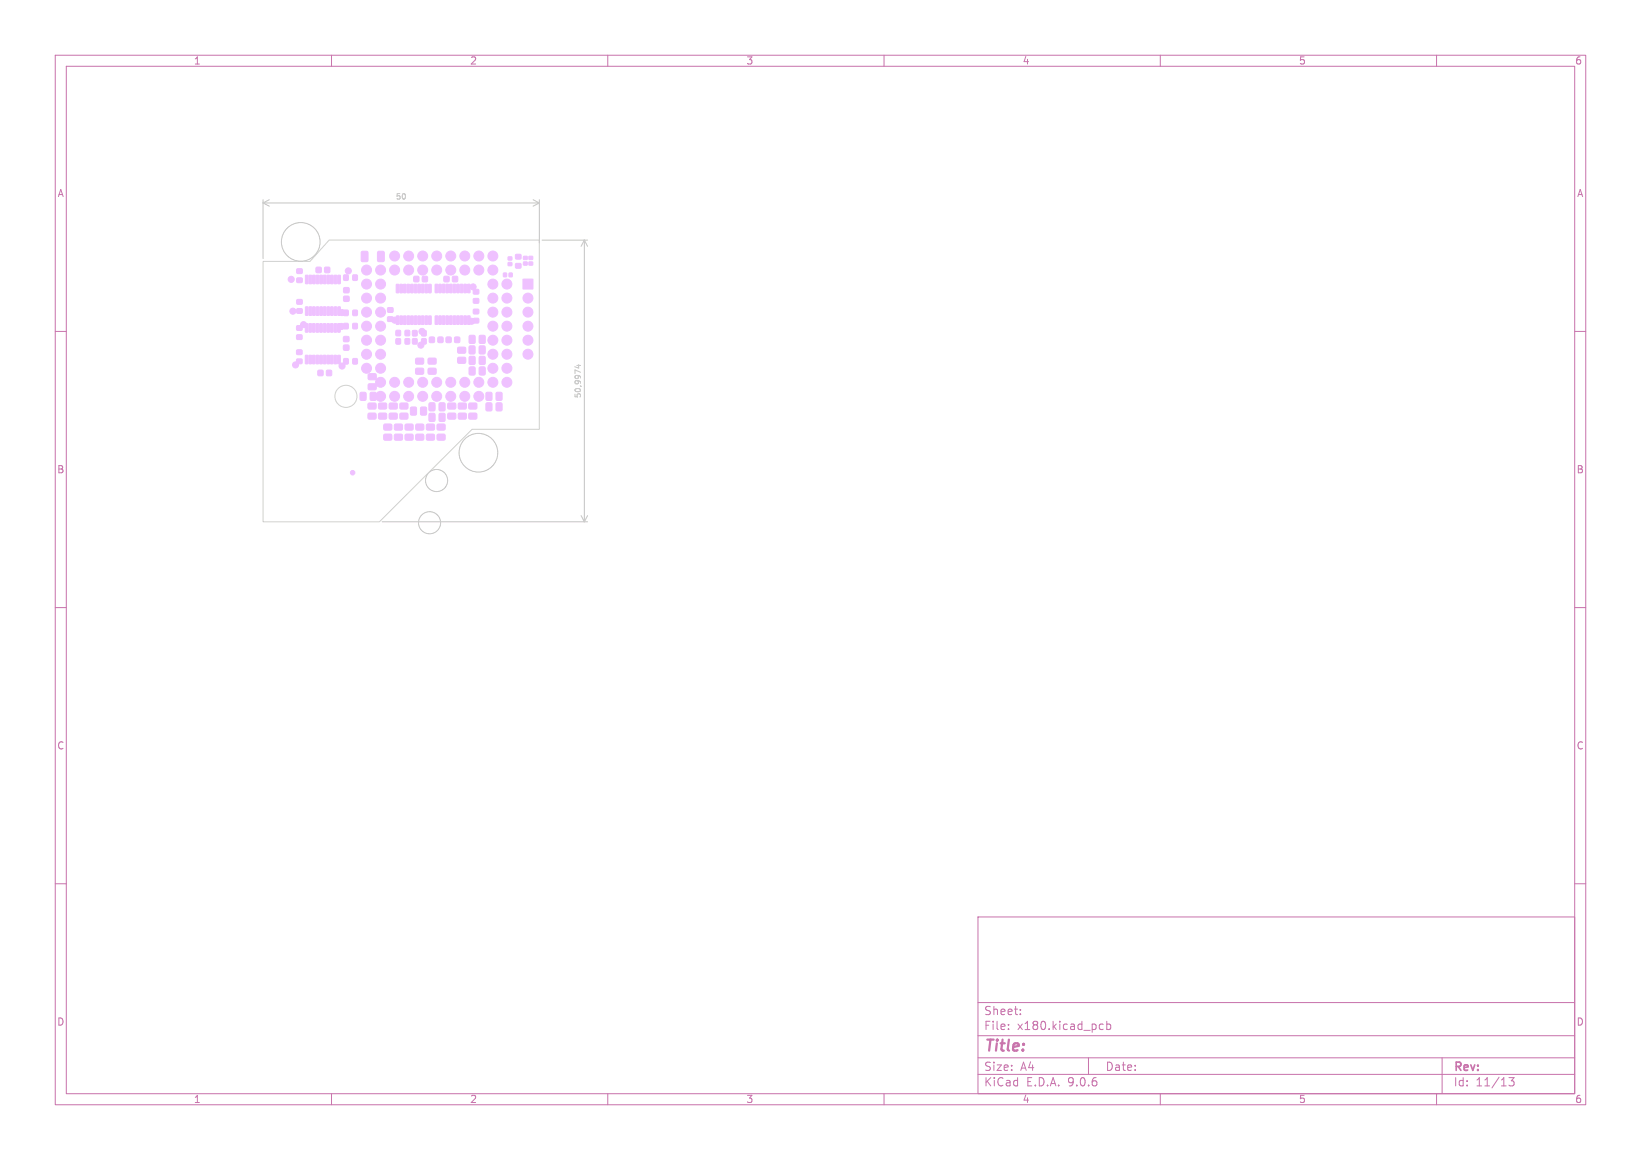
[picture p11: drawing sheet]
<svg xmlns="http://www.w3.org/2000/svg" width="297mm" height="210mm" viewBox="0 0 297 210" stroke-linecap="round" stroke-linejoin="round" font-family="sans-serif">
<defs><g id="words">
<text font-size="2.8" fill="#c872ab" x="178" y="190.9">Title:</text>
<g font-size="2.1" fill="#c872ab">
<text x="178" y="184">Sheet:</text>
<text x="178" y="186.7">File:</text>
<text x="184.1" y="186.7">x180.kicad_pcb</text>
<text x="178" y="196.9">KiCad</text>
<text x="178" y="194.1">Size:</text>
<text x="184.7" y="194.1">A4</text>
<text x="185.7" y="196.9">E.D.A.</text>
<text x="193.3" y="196.9">9.0.6</text>
<text x="200" y="194.1">Date:</text>
<text x="263" y="194.3">Rev:</text>
<text x="263" y="196.9">Id:</text>
<text x="267.1" y="196.9">11/13</text>
</g>
<g font-size="1.8" fill="#c872ab">
<text x="35" y="11.9">1</text>
<text x="85" y="11.9">2</text>
<text x="135" y="11.9">3</text>
<text x="185" y="11.9">4</text>
<text x="235" y="11.9">5</text>
<text x="285" y="11.9">6</text>
<text x="10.3" y="35.9">A</text>
<text x="285.4" y="35.9">A</text>
<text x="10.3" y="85.9">B</text>
<text x="285.3" y="85.9">B</text>
<text x="10.3" y="135.9">C</text>
<text x="285.3" y="135.9">C</text>
<text x="10.3" y="185.9">D</text>
<text x="285.3" y="185.9">D</text>
<text x="35" y="199.9">1</text>
<text x="85" y="199.9">2</text>
<text x="135" y="199.9">3</text>
<text x="185" y="199.9">4</text>
<text x="235" y="199.9">5</text>
<text x="285" y="199.9">6</text>
</g>
<g font-size="1.4" fill="#c2c2c2">
<text x="71.5" y="36.3">50</text>
<text x="105.3" y="72.2" transform="rotate(-90 105.3 72.2)">50,9974</text>
</g>
</g></defs>
<g fill="none" stroke="#c872ab" stroke-width=".18">
<path d="M10 10h277v190h-277zM12 12h273v186h-273zM60 10v2M110 10v2M160 10v2M210 10v2M260 10v2M10 60h2M285 60h2M10 110h2M285 110h2M10 160h2"/>
<path d="M177 166h108v32h-108zM285 160h2M60 198v2M110 198v2M160 198v2M177 194.5h108M177 191.5h108M177 187.5h108M177 181.5h108M182.5 186.3v.1M182.5 185.5v.1M184.7 183.6v.1"/>
<path d="M184.7 182.8v.1M197 191.5v3M199.2 185.4l.5 .1M199.7 186.3l-.5 .1M200.3 185.5l.4-.1 .3 .3v.4l-.1 .2h-.6M200.3 184.9v1.5M210 198v2M260 198v2M261 191.5v6.5M273.1 195.1h.9l-.5 .6 .5 .1v.7l-.3 .1h-.4l-.2-.1"/>
</g>
<g fill="#efc1ff" stroke="#efc1ff" stroke-width=".18">
<path d="M95.7 46.4h.7v.6h-.7z"/>
<path d="M95.7 47.4h.7v.6h-.7z"/>
<path d="M94.8 46.4h.6v.6h-.6z"/>
<path d="M94.8 47.4h.6v.6h-.6z"/>
<path d="M92 47.5h.6v.6h-.6z"/>
<path d="M92 46.5h.6v.6h-.6z"/>
<path d="M91.1 49.4h.6v.7h-.6z"/>
<path d="M92.1 49.4h.6v.7h-.6z"/>
<path d="M86.8 66.5h1v1.3h-1z"/>
<path d="M85 66.5h.9v1.3h-.9z"/>
<path d="M74.7 59.9h.8v.9h-.8z"/>
<path d="M76.3 59.9h.8v.9h-.8z"/>
<path d="M81.1 74.9h1.3v.9h-1.3z"/>
<path d="M81.1 73h1.3v1h-1.3z"/>
<path d="M86.8 62.7h.9v1.3h-.9z"/>
<path d="M85 62.7h.9v1.3h-.9z"/>
<path d="M68.6 74.9h1.3v.9h-1.3z"/>
<path d="M68.6 73h1.3v1h-1.3z"/>
<path d="M72.4 74.9h1.4v.9h-1.4z"/>
<path d="M72.4 73h1.4v1h-1.4z"/>
<path d="M63.9 58.6h.7v.9h-.7z"/>
<path d="M62.2 58.6h.8v.9h-.8z"/>
<path d="M62.2 52.1h.9v.9h-.9z"/>
<path d="M62.2 53.7h.9v.8h-.9z"/>
<path d="M84.9 74.9h1.3v.9h-1.3z"/>
<path d="M84.9 73h1.3v1h-1.3z"/>
<path d="M94.7 50.5h1.7v1.8h-1.7z"/>
<path d="M66.7 67.7h1.3v1h-1.3z"/>
<path d="M66.7 69.5h1.3v1h-1.3z"/>
<path d="M62.2 62.5h.9v.9h-.9z"/>
<path d="M62.2 61h.9v.8h-.9z"/>
<path d="M79.5 74.9h1v1.3h-1z"/>
<path d="M77.7 74.9h1v1.3h-1z"/>
<path d="M74.7 61.3h.8v1h-.8z"/>
<path d="M76.3 61.3h.8v1h-.8z"/>
<path d="M65.2 71.1h1v1.3h-1z"/>
<path d="M67.1 71.1h.9v1.3h-.9z"/>
<path d="M85.7 56h.9v.8h-.9z"/>
<path d="M85.7 57.7h.9v.7h-.9z"/>
<path d="M89.8 73h1v1.3h-1z"/>
<path d="M88 73h1v1.3h-1z"/>
<path d="M86.8 60.8h1v1.3h-1z"/>
<path d="M85 60.8h.9v1.3h-.9z"/>
<path d="M57.6 67.1h.8v.9h-.8z"/>
<path d="M59.1 67.1h.9v.9h-.9z"/>
<path d="M73.4 78.7h1.3v.9h-1.3z"/>
<path d="M73.4 76.8h1.3v1h-1.3z"/>
<path d="M71.7 59.8h.8v1h-.8z"/>
<path d="M73.3 59.8h.8v1h-.8z"/>
<path d="M71.7 57.2l.5 .1-.1 1.4h-.4z"/>
<path d="M72.4 57.2l.4 .1v1.4h-.4z"/>
<path d="M73 57.2l.5 .1-.1 1.4h-.4z"/>
<path d="M73.7 57.2l.4 .1v1.4h-.4z"/>
<path d="M74.3 57.2l.5 .1-.1 1.4h-.4z"/>
<path d="M75 57.2l.4 .1v1.4h-.4z"/>
<path d="M75.6 57.2l.5 .1-.1 1.4h-.4z"/>
<path d="M76.3 57.2l.4 .1v1.4h-.4z"/>
<path d="M76.9 57.2l.5 .1-.1 1.4h-.4z"/>
<path d="M77.6 57.2l.4 .1v1.4h-.4z"/>
<path d="M77.6 51.5h.4v1.5h-.4z"/>
<path d="M76.9 51.5h.5l-.1 1.5h-.4z"/>
<path d="M76.3 51.5h.4v1.5h-.4z"/>
<path d="M75.6 51.5h.5l-.1 1.5h-.4z"/>
<path d="M75 51.5h.4v1.5h-.4z"/>
<path d="M74.3 51.5h.5l-.1 1.5h-.4z"/>
<path d="M73.7 51.5h.4v1.5h-.4z"/>
<path d="M73 51.5h.5l-.1 1.5h-.4z"/>
<path d="M72.4 51.5h.4v1.5h-.4z"/>
<path d="M71.7 51.5h.5l-.1 1.5h-.4z"/>
<path d="M71.7 61.3h.8v1h-.8z"/>
<path d="M73.3 61.3h.8v1h-.8z"/>
<path d="M76.2 73.8h.9v1.3h-.9z"/>
<path d="M74.3 73.8h1v1.3h-1z"/>
<path d="M53.7 60.6h.9v.8h-.9z"/>
<path d="M53.7 59h.9v.8h-.9z"/>
<path d="M82.9 64.7h1.3v1h-1.3z"/>
<path d="M82.9 62.9h1.3v1h-1.3z"/>
<path d="M77.7 61.1h.9v.9h-.9z"/>
<path d="M79.3 61.1h.8v.9h-.8z"/>
<path d="M80.4 50.1h.8v.9h-.8z"/>
<path d="M81.9 50.1h.9v.9h-.9z"/>
<path d="M63.9 56.2h.7v.9h-.7z"/>
<path d="M62.2 56.2h.8v.9h-.8z"/>
<path d="M53.7 63.4h.9v.8h-.9z"/>
<path d="M53.7 65h.9v.8h-.9z"/>
<path d="M69.5 78.7h1.4v.9h-1.4z"/>
<path d="M69.5 76.8h1.4v1h-1.4z"/>
<path d="M85.7 54.1h.9v.8h-.9z"/>
<path d="M85.7 52.4h.9v.8h-.9z"/>
<path d="M70.2 55.7h.9v.8h-.9z"/>
<path d="M70.2 57.4h.9v.8h-.9z"/>
<path d="M53.7 54.3h1v.7h-1z"/>
<path d="M53.7 55.9h1v.8h-1z"/>
<path d="M78.8 57.2h.4v1.5h-.5z"/>
<path d="M79.4 57.2h.5l-.1 1.5h-.4z"/>
<path d="M80.1 57.2h.4v1.5h-.5z"/>
<path d="M80.7 57.2h.5l-.1 1.5h-.4z"/>
<path d="M81.4 57.2h.4v1.5h-.5z"/>
<path d="M82 57.2h.5l-.1 1.5h-.4z"/>
<path d="M82.7 57.2h.4v1.5h-.5z"/>
<path d="M83.3 57.2h.5l-.1 1.5h-.4z"/>
<path d="M84 57.2h.4v1.5h-.5z"/>
<path d="M84.6 57.2h.5l-.1 1.5h-.4z"/>
<path d="M84.6 51.5h.5l-.1 1.5-.4-.1z"/>
<path d="M84 51.5h.4v1.5l-.5-.1z"/>
<path d="M83.3 51.5h.5l-.1 1.5-.4-.1z"/>
<path d="M82.7 51.5h.4v1.5l-.5-.1z"/>
<path d="M82 51.5h.5l-.1 1.5-.4-.1z"/>
<path d="M81.4 51.5h.4v1.5l-.5-.1z"/>
<path d="M80.7 51.5h.5l-.1 1.5-.4-.1z"/>
<path d="M80.1 51.5h.4v1.5l-.5-.1z"/>
<path d="M79.4 51.5h.5l-.1 1.5-.4-.1z"/>
<path d="M78.8 51.5h.4v1.5l-.5-.1z"/>
<path d="M71.4 78.7h1.4v.9h-1.4z"/>
<path d="M71.4 76.8h1.4v1h-1.4z"/>
<path d="M55.3 64.3l.4 .1v1.5l-.4-.1z"/>
<path d="M55.9 64.3l.5 .1-.1 1.5-.4-.1z"/>
<path d="M56.6 64.3l.4 .1v1.5l-.4-.1z"/>
<path d="M57.2 64.3l.5 .1-.1 1.5-.4-.1z"/>
<path d="M57.9 64.3l.4 .1v1.5l-.4-.1z"/>
<path d="M58.5 64.3l.5 .1-.1 1.5-.4-.1z"/>
<path d="M59.2 64.3l.4 .1v1.5l-.4-.1z"/>
<path d="M59.8 64.3l.5 .1-.1 1.5-.4-.1z"/>
<path d="M60.5 64.3l.4 .1v1.5l-.4-.1z"/>
<path d="M61.1 64.3l.5 .1-.1 1.5-.4-.1z"/>
<path d="M61.1 58.6l.5 .1-.1 1.4h-.4z"/>
<path d="M60.5 58.6l.4 .1v1.4h-.4z"/>
<path d="M59.8 58.6l.5 .1-.1 1.4h-.4z"/>
<path d="M59.2 58.6l.4 .1v1.4h-.4z"/>
<path d="M58.5 58.6l.5 .1-.1 1.4h-.4z"/>
<path d="M57.9 58.6l.4 .1v1.4h-.4z"/>
<path d="M57.2 58.6l.5 .1-.1 1.4h-.4z"/>
<path d="M56.6 58.6l.4 .1v1.4h-.4z"/>
<path d="M55.9 58.6l.5 .1-.1 1.4h-.4z"/>
<path d="M55.3 58.6l.4 .1v1.4h-.4z"/>
<path d="M77.2 78.7h1.4v.9h-1.4z"/>
<path d="M77.2 76.8h1.4v1h-1.4z"/>
<path d="M61.2 49.8l.4 .1-.1 1.5-.4-.1z"/>
<path d="M60.5 49.8l.5 .1-.1 1.5-.4-.1z"/>
<path d="M59.9 49.8l.4 .1-.1 1.5-.4-.1z"/>
<path d="M59.2 49.8l.5 .1-.1 1.5-.4-.1z"/>
<path d="M58.6 49.8l.4 .1-.1 1.5-.4-.1z"/>
<path d="M57.9 49.8l.5 .1-.1 1.5-.4-.1z"/>
<path d="M57.3 49.8l.4 .1-.1 1.5-.4-.1z"/>
<path d="M56.6 49.8l.5 .1-.1 1.5-.4-.1z"/>
<path d="M56 49.8l.4 .1-.1 1.5-.4-.1z"/>
<path d="M55.3 49.8l.5 .1-.1 1.5-.4-.1z"/>
<path d="M55.3 55.6h.5l-.1 1.5-.4-.1z"/>
<path d="M56 55.6h.4l-.1 1.5-.4-.1z"/>
<path d="M56.6 55.6h.5l-.1 1.5-.4-.1z"/>
<path d="M57.3 55.6h.4l-.1 1.5-.4-.1z"/>
<path d="M57.9 55.6h.5l-.1 1.5-.4-.1z"/>
<path d="M58.6 55.6h.4l-.1 1.5-.4-.1z"/>
<path d="M59.2 55.6h.5l-.1 1.5-.4-.1z"/>
<path d="M59.9 55.6h.4l-.1 1.5-.4-.1z"/>
<path d="M60.5 55.6h.5l-.1 1.5-.4-.1z"/>
<path d="M61.2 55.6h.4l-.1 1.5-.4-.1z"/>
<path d="M58.8 48.4h.8v.9h-.8z"/>
<path d="M57.2 48.4h.9v.9h-.9z"/>
<path d="M86.8 64.6h1v1.3h-1z"/>
<path d="M85 64.6h.9v1.3h-.9z"/>
<path d="M75.3 78.7h1.3v.9h-1.3z"/>
<path d="M75.3 76.8h1.3v1h-1.3z"/>
<path d="M75.3 64.9h1.3v1h-1.3z"/>
<path d="M75.3 66.7h1.3v1h-1.3z"/>
<path d="M79.2 78.7h1.3v.9h-1.3z"/>
<path d="M79.2 76.8h1.3v1h-1.3z"/>
<path d="M88 71.1h1v1.3h-1z"/>
<path d="M89.8 71.1h1v1.3h-1z"/>
<path d="M63.9 65h.7v.9h-.7z"/>
<path d="M62.2 65h.8v.9h-.8z"/>
<path d="M79.5 73h1v1.3h-1z"/>
<path d="M77.7 73h1v1.3h-1z"/>
<path d="M80.8 61.1h.8v.9h-.8z"/>
<path d="M82.3 61.1h.9v.9h-.9z"/>
<path d="M76.5 50.1h.8v.9h-.8z"/>
<path d="M74.9 50.1h.9v.9h-.9z"/>
<path d="M65.4 45.6l.9-.1 .3 .1v1.5l-.2 .3h-.8l-.2-.2z"/>
<path d="M68.4 45.6l.9-.1 .2 .1 .1 1.5-.2 .3h-.8l-.3-.2z"/>
<path d="M66.7 74.9h1.3v.9h-1.3z"/>
<path d="M66.7 73h1.3v1h-1.3z"/>
<path d="M53.7 48.7h1v.8h-1z"/>
<path d="M53.7 50.4h1v.7h-1z"/>
<path d="M63.9 49.8h.7v.9h-.7z"/>
<path d="M62.2 49.8h.8v.9h-.8z"/>
<path d="M83 74.9h1.3v.9h-1.3z"/>
<path d="M83 73h1.3v1h-1.3z"/>
<path d="M77.5 66.7h1.4v1h-1.4z"/>
<path d="M77.5 64.9h1.4v1h-1.4z"/>
<path d="M70.5 74.9h1.3v.9h-1.3z"/>
<path d="M70.5 73h1.3v1h-1.3z"/>
<path d="M93.3 46.1h1v.8h-1z"/>
<path d="M93.3 47.7h1v.8h-1z"/>
<circle cx="63.8" cy="85.6" r=".41"/>
<circle cx="66.3" cy="66.7" r=".9"/>
<circle cx="68.9" cy="66.7" r=".9"/>
<circle cx="66.3" cy="64.1" r=".9"/>
<circle cx="68.9" cy="64.1" r=".9"/>
<circle cx="66.3" cy="61.6" r=".9"/>
<circle cx="68.9" cy="61.6" r=".9"/>
<circle cx="66.3" cy="59.1" r=".9"/>
<circle cx="68.9" cy="59.1" r=".9"/>
<circle cx="66.3" cy="56.5" r=".9"/>
<circle cx="68.9" cy="56.5" r=".9"/>
<circle cx="66.3" cy="54" r=".9"/>
<circle cx="68.9" cy="54" r=".9"/>
<circle cx="66.3" cy="51.4" r=".9"/>
<circle cx="68.9" cy="51.4" r=".9"/>
<circle cx="66.3" cy="48.9" r=".9"/>
<circle cx="68.9" cy="48.9" r=".9"/>
<circle cx="71.4" cy="46.4" r=".9"/>
<circle cx="71.4" cy="48.9" r=".9"/>
<circle cx="74" cy="46.4" r=".9"/>
<circle cx="74" cy="48.9" r=".9"/>
<circle cx="76.5" cy="46.4" r=".9"/>
<circle cx="76.5" cy="48.9" r=".9"/>
<circle cx="79" cy="46.4" r=".9"/>
<circle cx="79" cy="48.9" r=".9"/>
<circle cx="81.6" cy="46.4" r=".9"/>
<circle cx="81.6" cy="48.9" r=".9"/>
<circle cx="84.1" cy="46.4" r=".9"/>
<circle cx="84.1" cy="48.9" r=".9"/>
<circle cx="86.7" cy="46.4" r=".9"/>
<circle cx="86.7" cy="48.9" r=".9"/>
<circle cx="89.2" cy="46.4" r=".9"/>
<circle cx="89.2" cy="48.9" r=".9"/>
<circle cx="91.7" cy="51.4" r=".9"/>
<circle cx="89.2" cy="51.4" r=".9"/>
<circle cx="91.7" cy="54" r=".9"/>
<circle cx="89.2" cy="54" r=".9"/>
<circle cx="91.7" cy="56.5" r=".9"/>
<circle cx="89.2" cy="56.5" r=".9"/>
<circle cx="91.7" cy="59.1" r=".9"/>
<circle cx="89.2" cy="59.1" r=".9"/>
<circle cx="91.7" cy="61.6" r=".9"/>
<circle cx="89.2" cy="61.6" r=".9"/>
<circle cx="91.7" cy="64.1" r=".9"/>
<circle cx="89.2" cy="64.1" r=".9"/>
<circle cx="91.7" cy="66.7" r=".9"/>
<circle cx="89.2" cy="66.7" r=".9"/>
<circle cx="91.7" cy="69.2" r=".9"/>
<circle cx="89.2" cy="69.2" r=".9"/>
<circle cx="86.7" cy="71.8" r=".9"/>
<circle cx="86.7" cy="69.2" r=".9"/>
<circle cx="84.1" cy="71.8" r=".9"/>
<circle cx="84.1" cy="69.2" r=".9"/>
<circle cx="81.6" cy="71.8" r=".9"/>
<circle cx="81.6" cy="69.2" r=".9"/>
<circle cx="79" cy="71.8" r=".9"/>
<circle cx="79" cy="69.2" r=".9"/>
<circle cx="76.5" cy="71.8" r=".9"/>
<circle cx="76.5" cy="69.2" r=".9"/>
<circle cx="74" cy="71.8" r=".9"/>
<circle cx="74" cy="69.2" r=".9"/>
<circle cx="71.4" cy="71.8" r=".9"/>
<circle cx="71.4" cy="69.2" r=".9"/>
<circle cx="68.9" cy="71.8" r=".9"/>
<circle cx="68.9" cy="69.2" r=".9"/>
<circle cx="54.9" cy="58.8" r=".55"/>
<circle cx="76.4" cy="60" r=".55"/>
<circle cx="63" cy="49" r=".55"/>
<circle cx="52.7" cy="50.6" r=".55"/>
<circle cx="53.5" cy="66.1" r=".55"/>
<circle cx="85.6" cy="51.9" r=".55"/>
<circle cx="61.9" cy="66.3" r=".55"/>
<circle cx="53" cy="56.3" r=".55"/>
<circle cx="95.6" cy="54" r=".9"/>
<circle cx="95.6" cy="56.5" r=".9"/>
<circle cx="95.6" cy="59.1" r=".9"/>
<circle cx="95.6" cy="61.6" r=".9"/>
<circle cx="95.6" cy="64.1" r=".9"/>
<circle cx="76.2" cy="62.5" r=".55"/>
<circle cx="71.5" cy="58" r=".55"/>
<circle cx="85.3" cy="58.2" r=".55"/>
<circle cx="61.8" cy="59.1" r=".55"/>
<circle cx="61.9" cy="56.6" r=".55"/>
</g>
<g fill="none" stroke="#c2c2c2" stroke-width=".18">
<path d="M47.6 36.2v10.6M47.6 36.7h50M47.6 36.7l1.1 .6M48.7 36.2l-1.1 .5M96.5 36.2l1.1 .5M97.6 36.2v7.8M97.6 36.7l-1.1 .6M98.1 43.5h8.2M105.8 43.5v51M105.8 43.5l.5 1.1M105.8 43.5l-.6 1.1M104.4 66.2h.7"/>
<path d="M104.7 66v.6l-.7-.2M69.2 94.5h37.1M105.2 93.3l.6 1.2M106.3 93.3l-.5 1.2"/>
<circle cx="54.4" cy="43.8" r="3.5"/>
<circle cx="77.7" cy="94.6" r="2"/>
<circle cx="79" cy="87" r="2"/>
<circle cx="86.6" cy="82" r="3.5"/>
</g>
<g fill="none" stroke="#d0d2cd" stroke-width=".18">
<path d="M47.6 47.3h8.5l3.5-3.8h38v34.2h-12.2l-16.7 16.8h-21.1z"/>
<circle cx="62.6" cy="71.8" r="2"/>
</g>
<use href="#words"/>
</svg>
